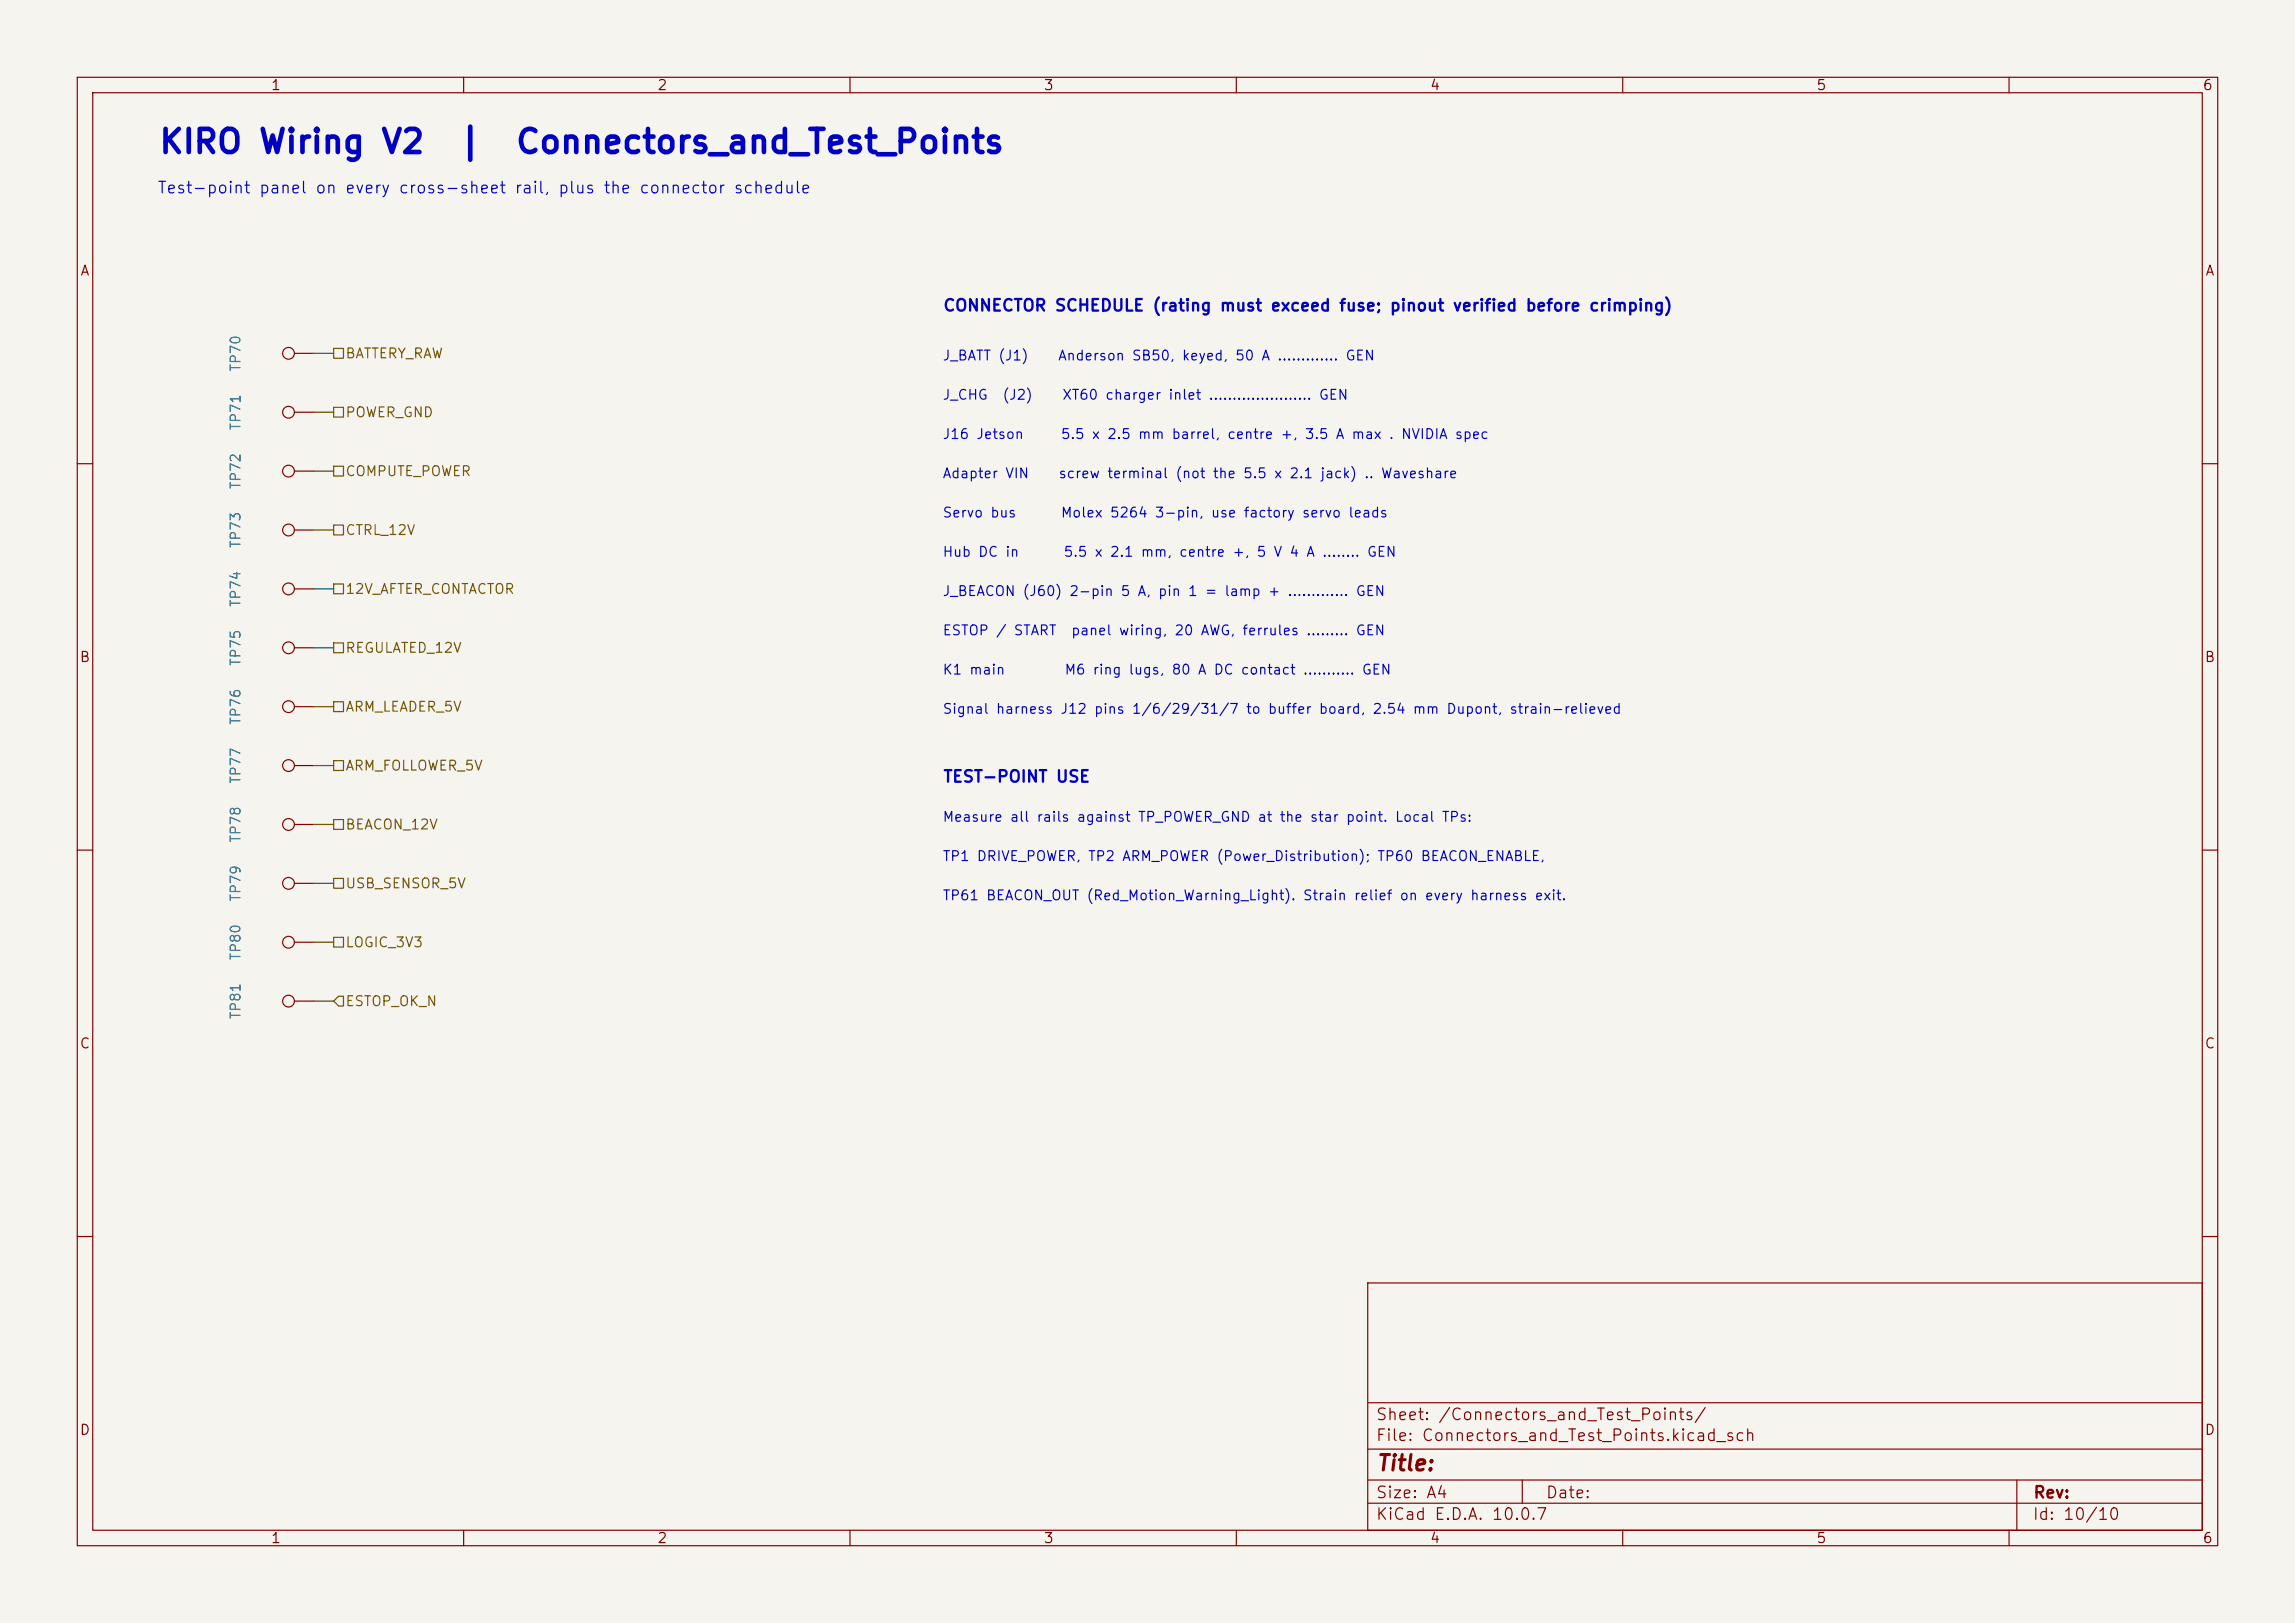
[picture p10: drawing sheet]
<svg xmlns="http://www.w3.org/2000/svg" width="297mm" height="210mm" viewBox="0 0 297 210" stroke-linecap="round" stroke-linejoin="round" font-family="sans-serif">
<defs><g id="words">
<g font-size="3" fill="#0000c2">
<text x="20.4" y="20.6">KIRO Wiring V2</text>
<text x="59.1" y="20.6">|</text>
<text x="66.6" y="20.6">Connectors_and_Test_Points</text>
</g>
<text font-size="2" fill="#840000" x="178" y="190.8">Title:</text>
<g font-size="1.5" fill="#0000c2">
<text x="20.3" y="25.4">Test-point panel on every cross-sheet rail, plus the connector schedule</text>
<text x="122" y="40.6">CONNECTOR SCHEDULE (rating must exceed fuse; pinout verified before crimping)</text>
<text x="122" y="101.6">TEST-POINT USE</text>
</g>
<g font-size="1.5" fill="#840000">
<text x="178" y="184.1">Sheet: /Connectors_and_Test_Points/</text>
<text x="178" y="186.8">File: Connectors_and_Test_Points.kicad_sch</text>
<text x="178" y="197">KiCad E.D.A. 10.0.7</text>
<text x="178" y="194.2">Size: A4</text>
<text x="200" y="194.2">Date:</text>
<text x="263" y="197">Id: 10/10</text>
<text x="263" y="194.2">Rev:</text>
</g>
<g font-size="1.3" fill="#840000">
<text x="35" y="12">1</text>
<text x="85" y="12">2</text>
<text x="135" y="12">3</text>
<text x="185" y="12">4</text>
<text x="235" y="12">5</text>
<text x="285" y="12">6</text>
<text x="10.3" y="36">A</text>
<text x="285.3" y="36">A</text>
<text x="10.2" y="86">B</text>
<text x="285.2" y="86">B</text>
<text x="10.2" y="136">C</text>
<text x="285.2" y="136">C</text>
<text x="10.2" y="186">D</text>
<text x="285.2" y="186">D</text>
<text x="35" y="200">1</text>
<text x="85" y="200">2</text>
<text x="135" y="200">3</text>
<text x="185" y="200">4</text>
<text x="235" y="200">5</text>
<text x="285" y="200">6</text>
</g>
<g font-size="1.3" fill="#725600">
<text x="44.6" y="46.7">BATTERY_RAW</text>
<text x="44.6" y="54.3">POWER_GND</text>
<text x="44.6" y="61.9">COMPUTE_POWER</text>
<text x="44.6" y="69.5">CTRL_12V</text>
<text x="44.6" y="77.2">12V_AFTER_CONTACTOR</text>
<text x="44.6" y="84.8">REGULATED_12V</text>
<text x="44.6" y="92.4">ARM_LEADER_5V</text>
<text x="44.6" y="100">ARM_FOLLOWER_5V</text>
<text x="44.6" y="107.6">BEACON_12V</text>
<text x="44.6" y="115.3">USB_SENSOR_5V</text>
<text x="44.6" y="122.9">LOGIC_3V3</text>
<text x="44.6" y="130.5">ESTOP_OK_N</text>
</g>
<g font-size="1.3" fill="#0000c2">
<text x="121.9" y="47">J_BATT (J1)</text>
<text x="136.8" y="47">Anderson SB50, keyed, 50 A ............. GEN</text>
<text x="121.9" y="52">J_CHG</text>
<text x="129.6" y="52">(J2)</text>
<text x="137.4" y="52">XT60 charger inlet ...................... GEN</text>
<text x="121.9" y="57.1">J16 Jetson</text>
<text x="137.2" y="57.1">5.5 x 2.5 mm barrel, centre +, 3.5 A max . NVIDIA spec</text>
<text x="121.9" y="62.2">Adapter VIN</text>
<text x="136.9" y="62.2">screw terminal (not the 5.5 x 2.1 jack) .. Waveshare</text>
<text x="121.9" y="67.3">Servo bus</text>
<text x="137.2" y="67.3">Molex 5264 3-pin, use factory servo leads</text>
<text x="121.9" y="72.4">Hub DC in</text>
<text x="121.9" y="77.4">J_BEACON (J60) 2-pin 5 A, pin 1 = lamp + ............. GEN</text>
<text x="137.6" y="72.4">5.5 x 2.1 mm, centre +, 5 V 4 A ........ GEN</text>
<text x="121.9" y="82.5">ESTOP / START</text>
<text x="138.5" y="82.5">panel wiring, 20 AWG, ferrules ......... GEN</text>
<text x="121.9" y="87.6">K1 main</text>
<text x="137.7" y="87.6">M6 ring lugs, 80 A DC contact ........... GEN</text>
<text x="121.9" y="92.7">Signal harness J12 pins 1/6/29/31/7 to buffer board, 2.54 mm Dupont, strain-relieved</text>
<text x="121.9" y="106.7">Measure all rails against TP_POWER_GND at the star point. Local TPs:</text>
<text x="121.9" y="111.7">TP1 DRIVE_POWER, TP2 ARM_POWER (Power_Distribution); TP60 BEACON_ENABLE,</text>
<text x="121.9" y="116.8">TP61 BEACON_OUT (Red_Motion_Warning_Light). Strain relief on every harness exit.</text>
</g>
<g font-size="1.3" fill="#006464">
<text x="31.4" y="48.2" transform="rotate(-90 31.4 48.2)">TP70</text>
<text x="31.4" y="55.8" transform="rotate(-90 31.4 55.8)">TP71</text>
<text x="31.4" y="63.4" transform="rotate(-90 31.4 63.4)">TP72</text>
<text x="31.4" y="71" transform="rotate(-90 31.4 71)">TP73</text>
<text x="31.4" y="78.7" transform="rotate(-90 31.4 78.7)">TP74</text>
<text x="31.4" y="86.3" transform="rotate(-90 31.4 86.3)">TP75</text>
<text x="31.4" y="93.9" transform="rotate(-90 31.4 93.9)">TP76</text>
<text x="31.4" y="101.5" transform="rotate(-90 31.4 101.5)">TP77</text>
<text x="31.4" y="109.1" transform="rotate(-90 31.4 109.1)">TP78</text>
<text x="31.4" y="116.8" transform="rotate(-90 31.4 116.8)">TP79</text>
<text x="31.4" y="124.4" transform="rotate(-90 31.4 124.4)">TP80</text>
<text x="31.4" y="132" transform="rotate(-90 31.4 132)">TP81</text>
</g>
</g></defs>
<path d="M0 0h297v210h-297z" fill="#f5f4ef" stroke="#f5f4ef" stroke-width=".13"/>
<g fill="none" stroke="#840000" stroke-width=".15">
<path d="M10 10h277v190h-277zM12 12h273v186h-273zM60 10v2M110 10v2M160 10v2M210 10v2M260 10v2M38.1 53.3h2.5M38.1 45.7h2.5M10 60h2M38.1 61h2.5M38.1 68.6h2.5"/>
<path d="M38.1 76.2h2.5M285 60h2M38.1 91.4h2.5M38.1 99.1h2.5M38.1 83.8h2.5M10 110h2M38.1 106.7h2.5M38.1 114.3h2.5M285 110h2M38.1 129.5h2.5M38.1 121.9h2.5M10 160h2"/>
<path d="M177 166h108v32h-108zM285 160h2M60 198v2M110 198v2M160 198v2M177 194.5h108M177 191.5h108M177 187.5h108M177 181.5h108M197 191.5v3M210 198v2M260 198v2"/>
<path d="M261 191.5v6.5"/>
<circle cx="37.3" cy="45.7" r=".76"/>
<circle cx="37.3" cy="53.3" r=".76"/>
<circle cx="37.3" cy="61" r=".76"/>
<circle cx="37.3" cy="68.6" r=".76"/>
<circle cx="37.3" cy="76.2" r=".76"/>
<circle cx="37.3" cy="91.4" r=".76"/>
<circle cx="37.3" cy="99.1" r=".76"/>
<circle cx="37.3" cy="83.8" r=".76"/>
<circle cx="37.3" cy="114.3" r=".76"/>
<circle cx="37.3" cy="106.7" r=".76"/>
<circle cx="37.3" cy="129.5" r=".76"/>
<circle cx="37.3" cy="121.9" r=".76"/>
</g>
<path d="M43.2 45.1h1.2v1.3h-1.2zM43.2 52.7h1.2v1.3h-1.2zM43.2 67.9h1.2v1.3h-1.2zM43.2 60.3h1.2v1.3h-1.2zM43.2 75.6h1.2v1.2h-1.2zM43.2 90.8h1.2v1.3h-1.2zM43.2 83.2h1.2v1.3h-1.2zM43.2 98.4h1.2v1.3h-1.2zM43.2 106h1.2v1.3h-1.2zM43.2 113.7h1.2v1.2h-1.2zM43.2 121.3h1.2v1.3h-1.2zM43.8 128.9h.6v1.3h-.6l-.6-.7z" fill="none" stroke="#725600" stroke-width=".15"/>
<path d="M40.6 45.7h2.6M40.6 53.3h2.6M40.6 61h2.6M40.6 76.2h2.6M40.6 68.6h2.6M40.6 83.8h2.6M40.6 91.4h2.6M40.6 99.1h2.6M40.6 106.7h2.6M40.6 114.3h2.6M40.6 121.9h2.6M40.6 129.5h2.6" fill="none" stroke="#009600" stroke-width=".15"/>
<use href="#words"/>
</svg>
